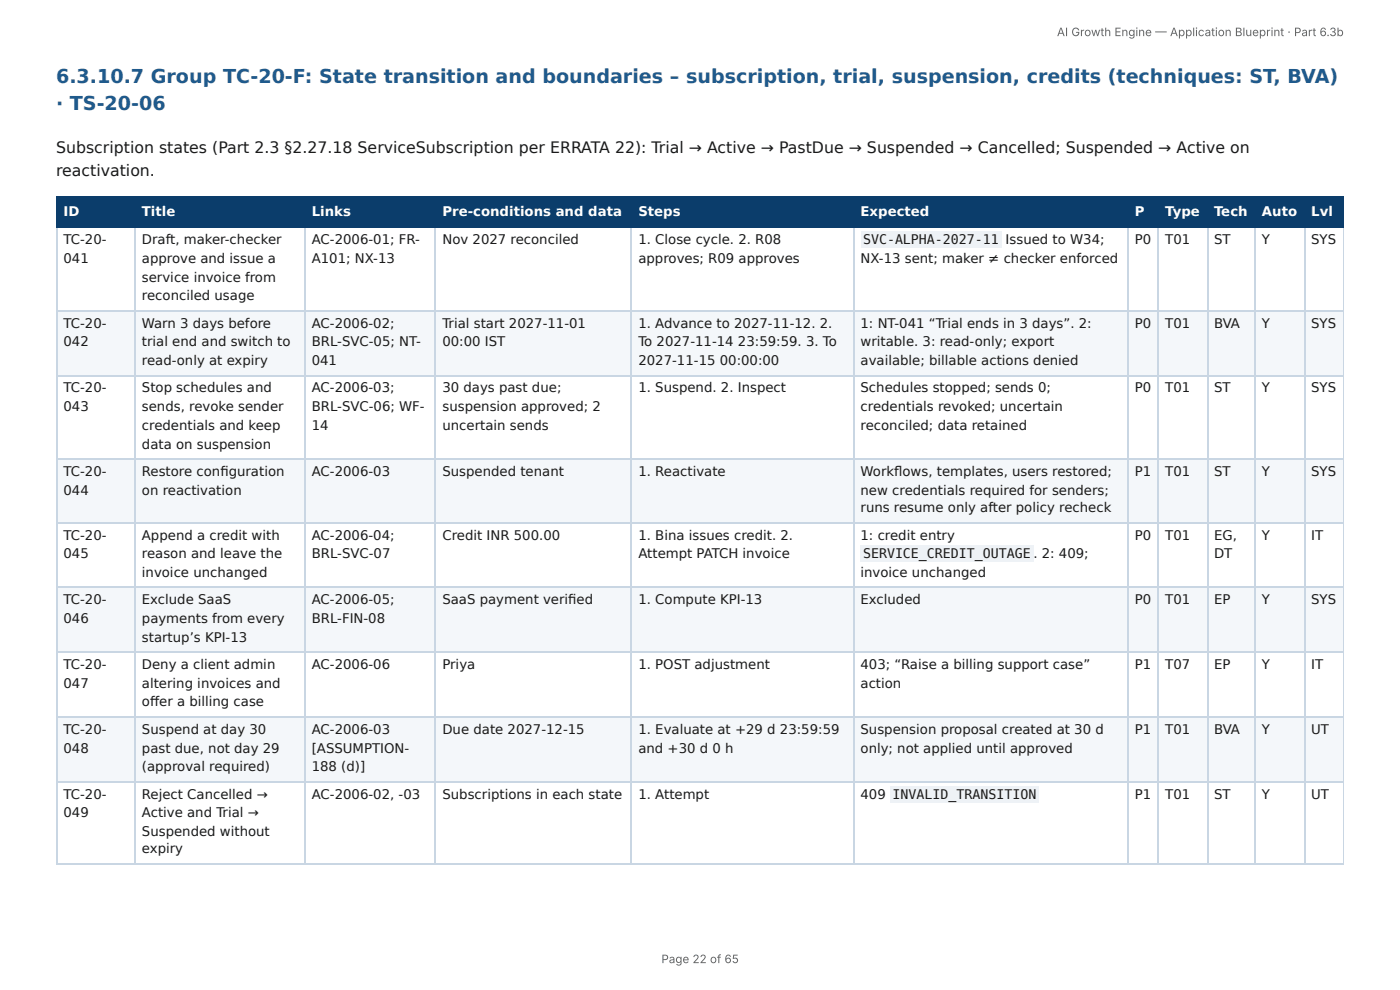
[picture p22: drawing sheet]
<svg xmlns="http://www.w3.org/2000/svg" width="297mm" height="210mm" viewBox="0 0 297 210" stroke-linecap="round" stroke-linejoin="round" font-family="sans-serif">
<defs><g id="words">
<g font-size="4.1" fill="#1f5a8c">
<text x="11.9" y="17.7">6.3.10.7 Group TC-20-F: State transition and boundaries – subscription, trial, suspension, credits (techniques: ST, BVA)</text>
<text x="11.9" y="23.3">· TS-20-06</text>
</g>
<g font-size="3.3" fill="#1a1a1a">
<text x="11.9" y="32.5">Subscription states (Part 2.3 §2.27.18 ServiceSubscription per ERRATA 22): Trial → Active → PastDue → Suspended → Cancelled; Suspended → Active on</text>
<text x="11.9" y="37.3">reactivation.</text>
</g>
<g font-size="2.8" fill="#fff">
<text x="13.5" y="45.8">ID</text>
<text x="30.1" y="45.8">Title</text>
<text x="66.2" y="45.8">Links</text>
<text x="94" y="45.8">Pre-conditions and data</text>
<text x="135.6" y="45.8">Steps</text>
<text x="182.8" y="45.8">Expected</text>
<text x="241.1" y="45.8">P</text>
<text x="247.5" y="45.8">Type</text>
<text x="257.9" y="45.8">Tech</text>
<text x="268" y="45.8">Auto</text>
<text x="278.5" y="45.8">Lvl</text>
</g>
<g font-size="2.8" fill="#1a1a1a">
<text x="13.5" y="51.9">TC-20-</text>
<text x="30.1" y="51.9">Draft, maker-checker</text>
<text x="66.2" y="51.9">AC-2006-01; FR-</text>
<text x="94" y="51.9">Nov 2027 reconciled</text>
<text x="135.6" y="51.9">1. Close cycle. 2. R08</text>
<text x="183.3" y="51.9">SVC-ALPHA-2027-11</text>
<text x="213.6" y="51.9">Issued to W34;</text>
<text x="241.1" y="51.9">P0</text>
<text x="247.5" y="51.9">T01</text>
<text x="257.9" y="51.9">ST</text>
<text x="268" y="51.9">Y</text>
<text x="278.5" y="51.9">SYS</text>
<text x="13.5" y="55.8">041</text>
<text x="30.1" y="55.8">approve and issue a</text>
<text x="30.1" y="59.8">service invoice from</text>
<text x="66.2" y="55.8">A101; NX-13</text>
<text x="135.6" y="55.8">approves; R09 approves</text>
<text x="182.8" y="55.8">NX-13 sent; maker ≠ checker enforced</text>
<text x="30.1" y="63.8">reconciled usage</text>
<text x="13.5" y="69.6">TC-20-</text>
<text x="30.1" y="69.6">Warn 3 days before</text>
<text x="66.2" y="69.6">AC-2006-02;</text>
<text x="94" y="69.6">Trial start 2027-11-01</text>
<text x="135.6" y="69.6">1. Advance to 2027-11-12. 2.</text>
<text x="182.8" y="69.6">1: NT-041 “Trial ends in 3 days”. 2:</text>
<text x="241.1" y="69.6">P0</text>
<text x="247.5" y="69.6">T01</text>
<text x="257.9" y="69.6">BVA</text>
<text x="268" y="69.6">Y</text>
<text x="278.5" y="69.6">SYS</text>
<text x="13.5" y="73.6">042</text>
<text x="30.1" y="73.6">trial end and switch to</text>
<text x="30.1" y="77.5">read-only at expiry</text>
<text x="66.2" y="73.6">BRL-SVC-05; NT-</text>
<text x="66.2" y="77.5">041</text>
<text x="94" y="73.6">00:00 IST</text>
<text x="135.6" y="73.6">To 2027-11-14</text>
<text x="135.6" y="77.5">2027-11-15</text>
<text x="152.9" y="77.5">00:00:00</text>
<text x="156.7" y="73.6">23:59:59. 3. To</text>
<text x="182.8" y="73.6">writable. 3: read-only; export</text>
<text x="182.8" y="77.5">available; billable actions denied</text>
<text x="13.5" y="83.3">TC-20-</text>
<text x="30.1" y="83.3">Stop schedules and</text>
<text x="66.2" y="83.3">AC-2006-03;</text>
<text x="94" y="83.3">30 days past due;</text>
<text x="135.6" y="83.3">1. Suspend. 2. Inspect</text>
<text x="182.8" y="83.3">Schedules stopped; sends 0;</text>
<text x="241.1" y="83.3">P0</text>
<text x="247.5" y="83.3">T01</text>
<text x="257.9" y="83.3">ST</text>
<text x="268" y="83.3">Y</text>
<text x="278.5" y="83.3">SYS</text>
<text x="13.5" y="87.3">043</text>
<text x="30.1" y="87.3">sends, revoke sender</text>
<text x="66.2" y="87.3">BRL-SVC-06; WF-</text>
<text x="94" y="87.3">suspension approved; 2</text>
<text x="182.8" y="87.3">credentials revoked; uncertain</text>
<text x="30.1" y="91.3">credentials and keep</text>
<text x="30.1" y="95.3">data on suspension</text>
<text x="66.2" y="91.3">14</text>
<text x="94" y="91.3">uncertain sends</text>
<text x="182.8" y="91.3">reconciled; data retained</text>
<text x="13.5" y="101.1">TC-20-</text>
<text x="30.1" y="101.1">Restore confi guration</text>
<text x="66.2" y="101.1">AC-2006-03</text>
<text x="94" y="101.1">Suspended tenant</text>
<text x="135.6" y="101.1">1. Reactivate</text>
<text x="182.8" y="101.1">Workfl ows, templates, users restored;</text>
<text x="241.1" y="101.1">P1</text>
<text x="247.5" y="101.1">T01</text>
<text x="257.9" y="101.1">ST</text>
<text x="268" y="101.1">Y</text>
<text x="278.5" y="101.1">SYS</text>
<text x="13.5" y="105">044</text>
<text x="30.1" y="105">on reactivation</text>
<text x="182.8" y="105">new credentials required for senders;</text>
<text x="182.8" y="108.7">runs resume only after policy recheck</text>
<text x="13.5" y="114.6">TC-20-</text>
<text x="13.5" y="118.5">045</text>
<text x="30.1" y="114.6">Append a credit with</text>
<text x="30.1" y="118.5">reason and leave the</text>
<text x="66.2" y="114.6">AC-2006-04;</text>
<text x="66.2" y="118.5">BRL-SVC-07</text>
<text x="94" y="114.6">Credit INR 500.00</text>
<text x="135.6" y="114.6">1. Bina issues credit. 2.</text>
<text x="135.6" y="118.5">Attempt PATCH invoice</text>
<text x="182.8" y="114.6">1: credit entry</text>
<text x="183.3" y="118.5">SERVICE_CREDIT_OUTAGE .</text>
<text x="221.3" y="118.5">2: 409;</text>
<text x="241.1" y="114.6">P0</text>
<text x="247.5" y="114.6">T01</text>
<text x="257.9" y="114.6">EG,</text>
<text x="257.9" y="118.5">DT</text>
<text x="268" y="114.6">Y</text>
<text x="278.5" y="114.6">IT</text>
<text x="30.1" y="122.5">invoice unchanged</text>
<text x="182.8" y="122.5">invoice unchanged</text>
<text x="13.5" y="128.3">TC-20-</text>
<text x="30.1" y="128.3">Exclude SaaS</text>
<text x="66.2" y="128.3">AC-2006-05;</text>
<text x="94" y="128.3">SaaS payment verifi ed</text>
<text x="135.6" y="128.3">1. Compute KPI-13</text>
<text x="182.8" y="128.3">Excluded</text>
<text x="241.1" y="128.3">P0</text>
<text x="247.5" y="128.3">T01</text>
<text x="257.9" y="128.3">EP</text>
<text x="268" y="128.3">Y</text>
<text x="278.5" y="128.3">SYS</text>
<text x="13.5" y="132.3">046</text>
<text x="30.1" y="132.3">payments from every</text>
<text x="30.1" y="136.3">startup’s KPI-13</text>
<text x="66.2" y="132.3">BRL-FIN-08</text>
<text x="13.5" y="142.1">TC-20-</text>
<text x="30.1" y="142.1">Deny a client admin</text>
<text x="66.2" y="142.1">AC-2006-06</text>
<text x="94" y="142.1">Priya</text>
<text x="135.6" y="142.1">1. POST adjustment</text>
<text x="182.8" y="142.1">403; “Raise a billing support case”</text>
<text x="241.1" y="142.1">P1</text>
<text x="247.5" y="142.1">T07</text>
<text x="257.9" y="142.1">EP</text>
<text x="268" y="142.1">Y</text>
<text x="278.5" y="142.1">IT</text>
<text x="13.5" y="146.1">047</text>
<text x="30.1" y="146.1">altering invoices and</text>
<text x="182.8" y="146.1">action</text>
<text x="13.5" y="155.8">TC-20-</text>
<text x="30.1" y="150">off er a billing case</text>
<text x="30.1" y="155.8">Suspend at day 30</text>
<text x="66.2" y="155.8">AC-2006-03</text>
<text x="94" y="155.8">Due date 2027-12-15</text>
<text x="135.6" y="155.8">1. Evaluate at +29 d 23:59:59</text>
<text x="182.8" y="155.8">Suspension proposal created at 30 d</text>
<text x="241.1" y="155.8">P1</text>
<text x="247.5" y="155.8">T01</text>
<text x="257.9" y="155.8">BVA</text>
<text x="268" y="155.8">Y</text>
<text x="278.5" y="155.8">UT</text>
<text x="13.5" y="159.8">048</text>
<text x="30.1" y="159.8">past due, not day 29</text>
<text x="66.2" y="159.8">[ASSUMPTION-</text>
<text x="135.6" y="159.8">and +30 d 0 h</text>
<text x="182.8" y="159.8">only; not applied until approved</text>
<text x="30.1" y="163.8">(approval required)</text>
<text x="66.2" y="163.8">188 (d)]</text>
<text x="13.5" y="169.6">TC-20-</text>
<text x="13.5" y="173.6">049</text>
<text x="30.1" y="169.6">Reject Cancelled →</text>
<text x="30.1" y="173.6">Active and Trial →</text>
<text x="66.2" y="169.6">AC-2006-02, -03</text>
<text x="94" y="169.6">Subscriptions in each state</text>
<text x="135.6" y="169.6">1. Attempt</text>
<text x="182.8" y="169.6">409</text>
<text x="189.6" y="169.6">INVALID_TRANSITION</text>
<text x="241.1" y="169.6">P1</text>
<text x="247.5" y="169.6">T01</text>
<text x="257.9" y="169.6">ST</text>
<text x="268" y="169.6">Y</text>
<text x="278.5" y="169.6">UT</text>
<text x="30.1" y="177.5">Suspended without</text>
<text x="30.1" y="181.2">expiry</text>
</g>
<g font-size="2.5" fill="#666">
<text x="224.5" y="7.7">AI Growth Engine — Application Blueprint · Part 6.3b</text>
<text x="140.5" y="204.5">Page 22 of 65</text>
</g>
</g></defs>
<g fill="#0b3d6b">
<path d="M12.2 42.1h16.4v6.3h-16.4z"/>
<path d="M28.6 42.1h36.2v6.3h-36.2z"/>
<path d="M64.8 42.1h27.8v6.3h-27.8z"/>
<path d="M92.6 42.1h41.5v6.3h-41.5z"/>
<path d="M134.1 42.1h47.1v6.3h-47.1z"/>
<path d="M181.2 42.1h58.5v6.3h-58.5z"/>
<path d="M239.7 42.1h6.4v6.3h-6.4z"/>
<path d="M246.1 42.1h10.3v6.3h-10.3z"/>
<path d="M256.4 42.1h10.3v6.3h-10.3z"/>
<path d="M266.7 42.1h10.3v6.3h-10.3z"/>
<path d="M277 42.1h8.4v6.3h-8.4z"/>
</g>
<g fill="#f4f7fa">
<path d="M12.2 66.1h16.4v13.5h-16.4z"/>
<path d="M28.6 66.1h36.2v13.5h-36.2z"/>
<path d="M64.8 66.1h27.8v13.5h-27.8z"/>
<path d="M92.6 66.1h41.5v13.5h-41.5z"/>
<path d="M134.1 66.1h47.1v13.5h-47.1z"/>
<path d="M181.2 66.1h58.5v13.5h-58.5z"/>
<path d="M239.7 66.1h6.4v13.5h-6.4z"/>
<path d="M246.1 66.1h10.3v13.5h-10.3z"/>
<path d="M256.4 66.1h10.3v13.5h-10.3z"/>
<path d="M266.7 66.1h10.3v13.5h-10.3z"/>
<path d="M277 66.1h8.4v13.5h-8.4z"/>
<path d="M12.2 97.4h16.4v13.7h-16.4z"/>
<path d="M28.6 97.4h36.2v13.7h-36.2z"/>
<path d="M64.8 97.4h27.8v13.7h-27.8z"/>
<path d="M92.6 97.4h41.5v13.7h-41.5z"/>
<path d="M134.1 97.4h47.1v13.7h-47.1z"/>
<path d="M181.2 97.4h58.5v13.7h-58.5z"/>
<path d="M239.7 97.4h6.4v13.7h-6.4z"/>
<path d="M246.1 97.4h10.3v13.7h-10.3z"/>
<path d="M256.4 97.4h10.3v13.7h-10.3z"/>
<path d="M266.7 97.4h10.3v13.7h-10.3z"/>
<path d="M277 97.4h8.4v13.7h-8.4z"/>
<path d="M12.2 124.9h16.4v13.7h-16.4z"/>
<path d="M28.6 124.9h36.2v13.7h-36.2z"/>
<path d="M64.8 124.9h27.8v13.7h-27.8z"/>
<path d="M92.6 124.9h41.5v13.7h-41.5z"/>
<path d="M134.1 124.9h47.1v13.7h-47.1z"/>
<path d="M181.2 124.9h58.5v13.7h-58.5z"/>
<path d="M239.7 124.9h6.4v13.7h-6.4z"/>
<path d="M246.1 124.9h10.3v13.7h-10.3z"/>
<path d="M256.4 124.9h10.3v13.7h-10.3z"/>
<path d="M266.7 124.9h10.3v13.7h-10.3z"/>
<path d="M277 124.9h8.4v13.7h-8.4z"/>
<path d="M12.2 152.1h16.4v13.8h-16.4z"/>
<path d="M28.6 152.1h36.2v13.8h-36.2z"/>
<path d="M64.8 152.1h27.8v13.8h-27.8z"/>
<path d="M92.6 152.1h41.5v13.8h-41.5z"/>
<path d="M134.1 152.1h47.1v13.8h-47.1z"/>
<path d="M181.2 152.1h58.5v13.8h-58.5z"/>
<path d="M239.7 152.1h6.4v13.8h-6.4z"/>
<path d="M246.1 152.1h10.3v13.8h-10.3z"/>
<path d="M256.4 152.1h10.3v13.8h-10.3z"/>
<path d="M266.7 152.1h10.3v13.8h-10.3z"/>
<path d="M277 152.1h8.4v13.8h-8.4z"/>
</g>
<g fill="none" stroke="#0b3d6b" stroke-width=".26">
<path d="M11.9 41.9h273.5M11.9 48.3h273.5M12 41.8v6.6M28.7 41.8v6.6M64.7 41.8v6.6M92.5 41.8v6.6M134 41.8v6.6M181.4 41.8v6.6M239.6 41.8v6.6M245.9 41.8v6.6M256.5 41.8v6.6M266.6 41.8v6.6"/>
<path d="M277.2 41.8v6.6"/>
</g>
<path d="M285.3 41.8v6.6" fill="none" stroke="#0b3d6b" stroke-width=".21"/>
<g fill="none" stroke="#c9d6e3" stroke-width=".26">
<path d="M12 48.4v135.2M28.7 48.4v135.2M64.7 48.4v135.2M92.5 48.4v135.2M134 48.4v135.2M181.4 48.4v135.2M239.6 48.4v135.2M245.9 48.4v135.2M256.5 48.4v135.2M266.6 48.4v135.2M277.2 48.4v135.2M11.9 66h273.5"/>
<path d="M11.9 79.8h273.5M11.9 97.5h273.5M11.9 111h273.5M11.9 124.8h273.5M11.9 138.5h273.5M11.9 152.3h273.5M11.9 166h273.5M11.9 183.5h273.5"/>
</g>
<path d="M285.3 48.4v135.2" fill="none" stroke="#c9d6e3" stroke-width=".21"/>
<g fill="#eef2f6">
<path d="M182.8 49.2h29.9v3.5h-29.9z"/>
<path d="M182.8 115.9h36.8v3.4h-36.8z"/>
<path d="M189.2 167h31.5v3.4h-31.5z"/>
</g>
<use href="#words"/>
</svg>
